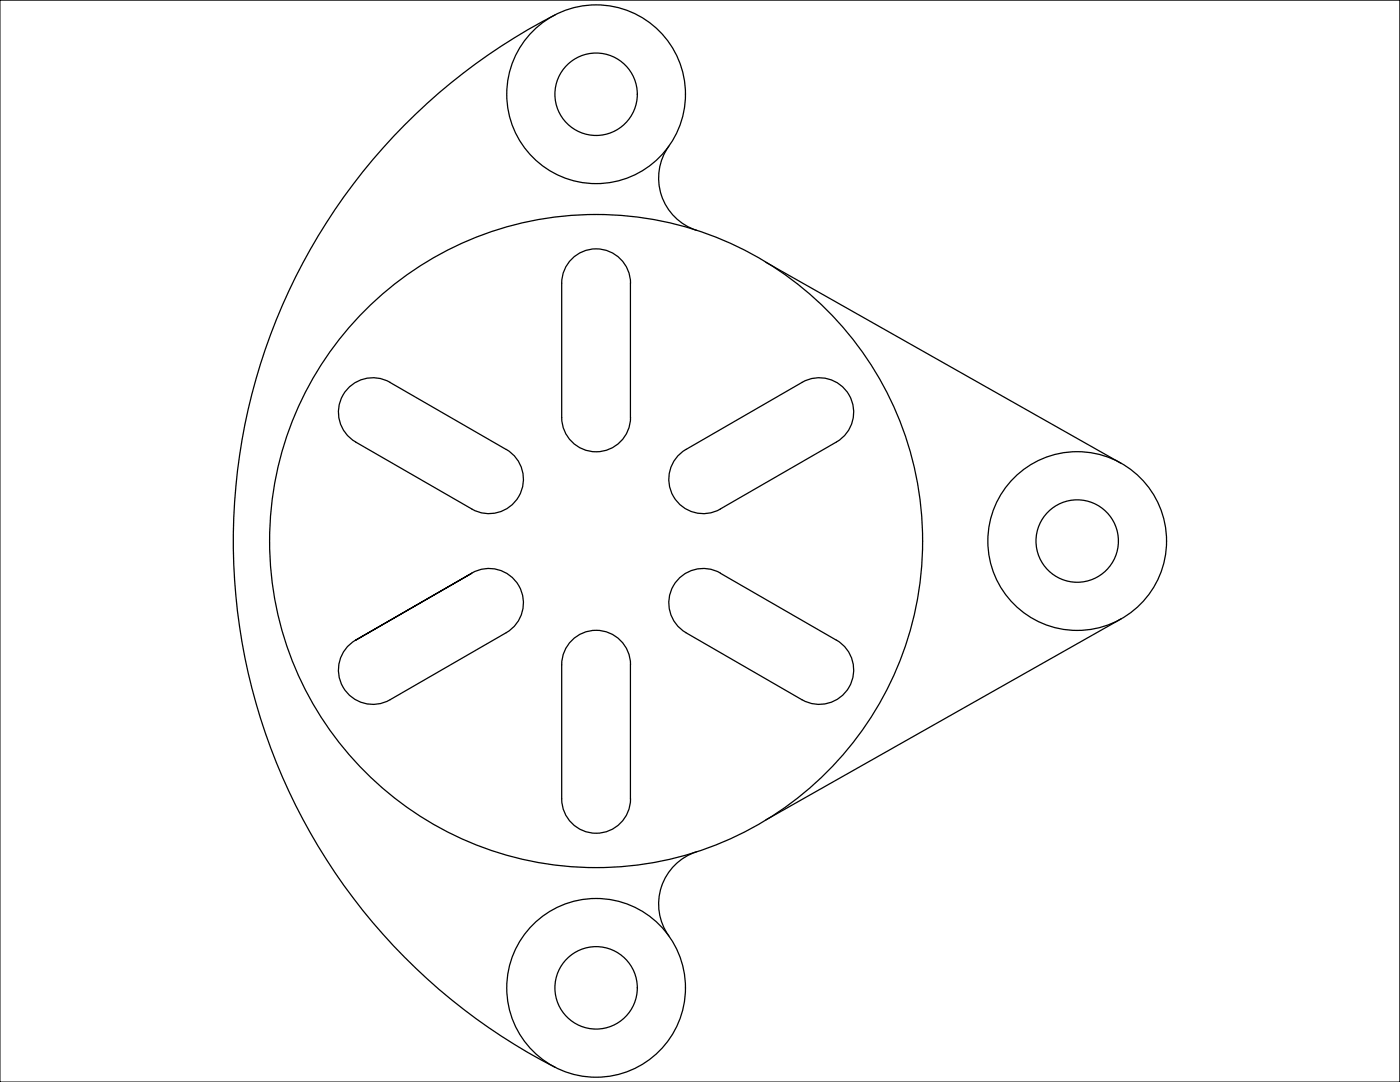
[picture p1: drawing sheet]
<svg xmlns="http://www.w3.org/2000/svg" width="279mm" height="216mm" viewBox="0 0 279 216" stroke-linecap="round" stroke-linejoin="round" font-family="sans-serif">
<!-- layer: 0 -->
<g fill="none" stroke="#000" stroke-width=".25">
<path d="M110.8 2.9a118 118 0 0 0 0 210.1M133.5 29.2a11 11 0 0 0 5.5 16.8M114.5 51.3a6.8 6.8 0 0 1 7.3-1 6.8 6.8 0 0 1 4 6.2v26.8a6.9 6.9 0 0 1-6.8 6.8 6.9 6.9 0 0 1-6.9-6.8v-26.8a6.9 6.9 0 0 1 2.4-5.2zM152.8 52.3l71 40.2M71 88.2l23.2 13.4a6.9 6.9 0 0 0 9.3-2.5 6.9 6.9 0 0 0-2.5-9.4M71 88.2a6.9 6.9 0 0 1-2.5-9.4 6.9 6.9 0 0 1 9.3-2.5l23.2 13.4M136.9 89.7l23.2-13.4a6.9 6.9 0 0 1 9.4 2.5 6.9 6.9 0 0 1-2.6 9.4l-23.1 13.4M136.9 89.7a6.9 6.9 0 0 0-2.5 9.4 6.9 6.9 0 0 0 9.4 2.5M94.2 114.4a6.9 6.9 0 0 1 9.3 2.5 6.9 6.9 0 0 1-2.5 9.3M143.8 114.4l23.1 13.3a6.9 6.9 0 0 1 2.6 9.4 6.9 6.9 0 0 1-9.4 2.5l-23.2-13.3M143.8 114.4a6.9 6.9 0 0 0-9.4 2.5 6.9 6.9 0 0 0 2.5 9.3M71 127.7l23.1-13.3-23.1 13.3"/>
<path d="M101 126.3l-23.2 13.3a6.9 6.9 0 0 1-9.3-2.5 6.9 6.9 0 0 1 2.5-9.4M114.5 127.5a6.9 6.9 0 0 1 7.3-1.1 6.9 6.9 0 0 1 4 6.2v26.8a6.9 6.9 0 0 1-6.8 6.9 6.9 6.9 0 0 1-6.9-6.9v-26.8a6.9 6.9 0 0 1 2.4-5.1zM223.8 123.5l-71 40.1M139 170a11 11 0 0 0-5.5 16.8"/>
<circle cx="119" cy="18.8" r="17.8"/>
<circle cx="119" cy="18.8" r="8.2"/>
<circle cx="119" cy="108" r="65.2"/>
<circle cx="215" cy="108" r="17.8"/>
<circle cx="215" cy="108" r="8.2"/>
<circle cx="119" cy="197.1" r="17.8"/>
<circle cx="119" cy="197.1" r="8.2"/>
</g>
<path d="M0 0h279.4v215.9h-279.4z" fill="none" stroke="#000" stroke-width=".2"/>
</svg>
